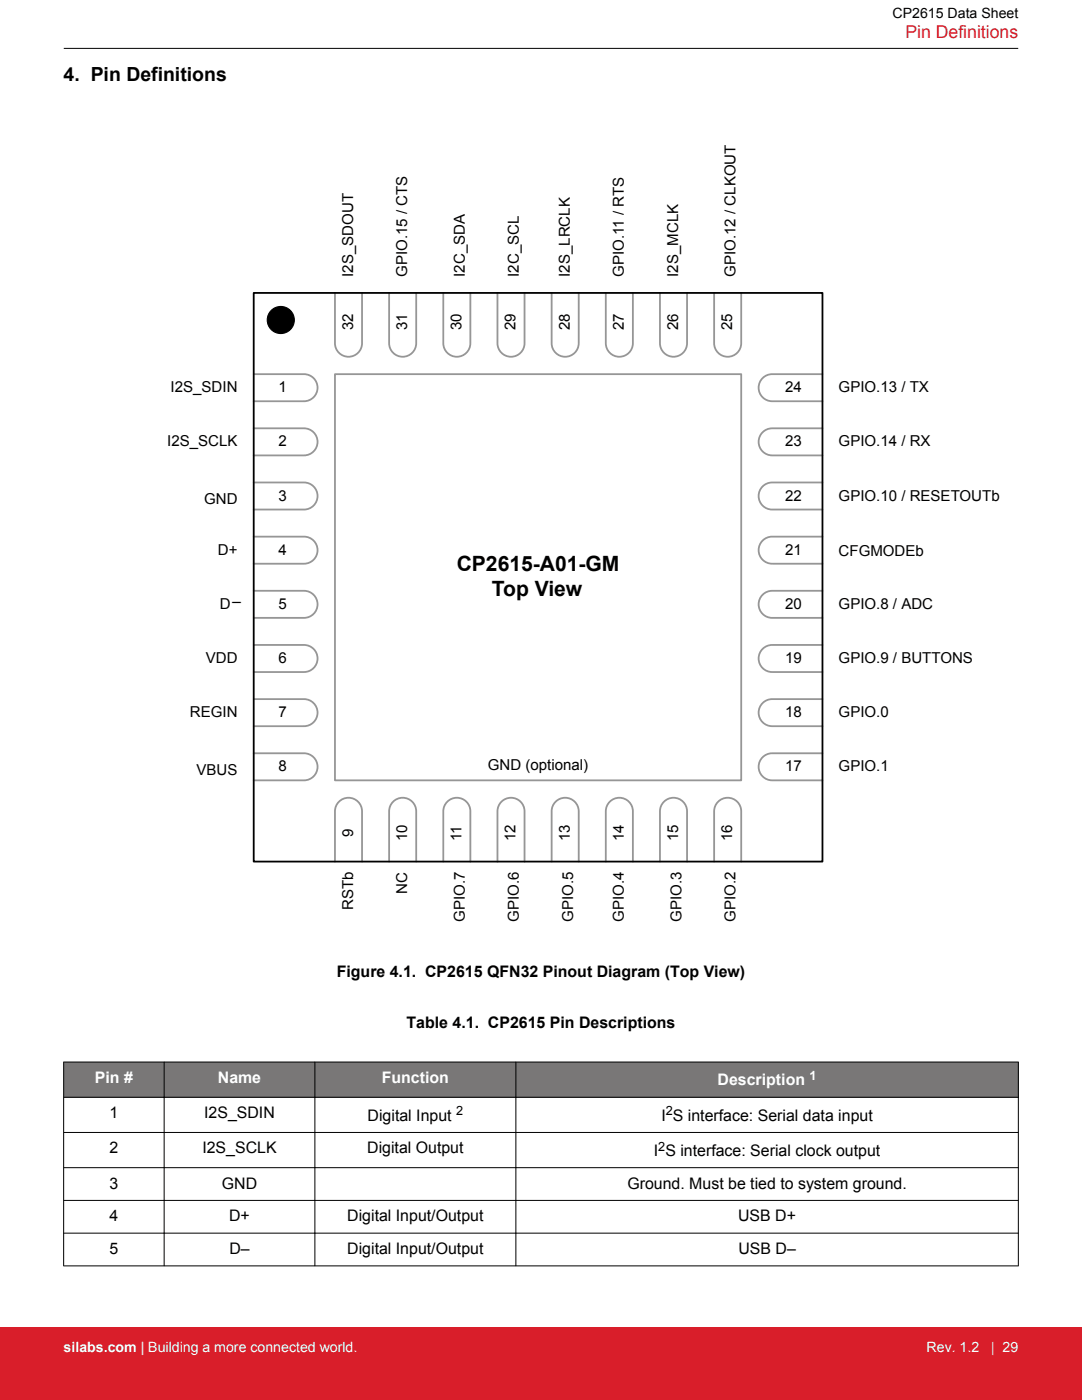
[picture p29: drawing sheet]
<svg xmlns="http://www.w3.org/2000/svg" width="216mm" height="279mm" viewBox="0 0 216 279" stroke-linecap="round" stroke-linejoin="round" font-family="sans-serif">
<defs><g id="words">
<g font-size="4.2">
<text x="91.1" y="113.9">CP2615-A01-GM</text>
<text x="98.1" y="119">Top View</text>
</g>
<text font-size="3.9" x="12.7" y="16.1">4. Pin Definitions</text>
<text font-size="3.5" fill="#d91e2a" x="180.7" y="7.5">Pin Definitions</text>
<g font-size="3.2">
<text x="67.2" y="195">Figure 4.1. CP2615 QFN32 Pinout Diagram (Top View)</text>
<text x="81.1" y="205.1">Table 4.1. CP2615 Pin Descriptions</text>
<text x="21.8" y="223.2">1</text>
<text x="40.7" y="223.2">I2S_SDIN</text>
<text x="73.4" y="223.7">Digital Input</text>
<text x="132" y="223.7">I S interface: Serial data input</text>
<text x="21.8" y="230.2">2</text>
<text x="40.4" y="230.2">I2S_SCLK</text>
<text x="73.3" y="230.2">Digital Output</text>
<text x="130.5" y="230.7">I S interface: Serial clock output</text>
<text x="21.8" y="237.2">3</text>
<text x="44.3" y="237.2">GND</text>
<text x="125.2" y="237.2">Ground. Must be tied to system ground.</text>
<text x="21.8" y="243.7">4</text>
<text x="45.7" y="243.7">D+</text>
<text x="69.3" y="243.7">Digital Input/Output</text>
<text x="147.3" y="243.7">USB D+</text>
<text x="21.8" y="250.3">5</text>
<text x="45.8" y="250.3">D–</text>
<text x="69.3" y="250.3">Digital Input/Output</text>
<text x="147.3" y="250.3">USB D–</text>
</g>
<g font-size="3.2" fill="#fff">
<text x="18.9" y="216.1">Pin #</text>
<text x="43.5" y="216.1">Name</text>
<text x="76.2" y="216.1">Function</text>
<text x="143.2" y="216.6">Description</text>
</g>
<g font-size="3">
<text x="70.4" y="55.2" transform="rotate(-90 70.4 55.2)">I2S_SDOUT</text>
<text x="81.2" y="55.2" transform="rotate(-90 81.2 55.2)">GPIO.15 / CTS</text>
<text x="92.7" y="55.2" transform="rotate(-90 92.7 55.2)">I2C_SDA</text>
<text x="103.5" y="55.2" transform="rotate(-90 103.5 55.2)">I2C_SCL</text>
<text x="113.7" y="55.2" transform="rotate(-90 113.7 55.2)">I2S_LRCLK</text>
<text x="124.5" y="55.2" transform="rotate(-90 124.5 55.2)">GPIO.11 / RTS</text>
<text x="135.3" y="55.2" transform="rotate(-90 135.3 55.2)">I2S_MCLK</text>
<text x="146.8" y="55.2" transform="rotate(-90 146.8 55.2)">GPIO.12 / CLKOUT</text>
<text x="70.4" y="65.9" transform="rotate(-90 70.4 65.9)">32</text>
<text x="81.2" y="65.9" transform="rotate(-90 81.2 65.9)">31</text>
<text x="92.1" y="65.9" transform="rotate(-90 92.1 65.9)">30</text>
<text x="102.9" y="65.9" transform="rotate(-90 102.9 65.9)">29</text>
<text x="113.7" y="65.9" transform="rotate(-90 113.7 65.9)">28</text>
<text x="124.5" y="65.9" transform="rotate(-90 124.5 65.9)">27</text>
<text x="135.3" y="65.9" transform="rotate(-90 135.3 65.9)">26</text>
<text x="146.1" y="65.9" transform="rotate(-90 146.1 65.9)">25</text>
<text x="34" y="78.3">I2S_SDIN</text>
<text x="55.6" y="78.3">1</text>
<text x="156.7" y="78.3">24</text>
<text x="167.3" y="78.3">GPIO.13 / TX</text>
<text x="33.4" y="89.1">I2S_SCLK</text>
<text x="55.6" y="89.1">2</text>
<text x="156.7" y="89.1">23</text>
<text x="167.3" y="89.1">GPIO.14 / RX</text>
<text x="40.7" y="100.6">GND</text>
<text x="55.6" y="99.9">3</text>
<text x="156.7" y="99.9">22</text>
<text x="167.3" y="99.9">GPIO.10 / RESETOUTb</text>
<text x="43.5" y="110.7">D+</text>
<text x="55.6" y="110.7">4</text>
<text x="156.7" y="110.7">21</text>
<text x="167.3" y="110.9">CFGMODEb</text>
<text x="46.4" y="119.7">_</text>
<text x="43.9" y="121.5">D</text>
<text x="55.6" y="121.5">5</text>
<text x="156.7" y="121.5">20</text>
<text x="167.3" y="121.5">GPIO.8 / ADC</text>
<text x="41.1" y="132.3">VDD</text>
<text x="55.6" y="132.3">6</text>
<text x="156.7" y="132.3">19</text>
<text x="167.3" y="132.3">GPIO.9 / BUTTONS</text>
<text x="37.9" y="143.1">REGIN</text>
<text x="55.6" y="143.1">7</text>
<text x="156.7" y="143.1">18</text>
<text x="167.3" y="143.1">GPIO.0</text>
<text x="39.2" y="154.6">VBUS</text>
<text x="55.6" y="153.9">8</text>
<text x="97.4" y="153.6">GND (optional)</text>
<text x="156.7" y="153.9">17</text>
<text x="167.3" y="153.9">GPIO.1</text>
<text x="70.4" y="167" transform="rotate(-90 70.4 167)">9</text>
<text x="81.2" y="167.8" transform="rotate(-90 81.2 167.8)">10</text>
<text x="92.1" y="167.8" transform="rotate(-90 92.1 167.8)">11</text>
<text x="102.9" y="167.8" transform="rotate(-90 102.9 167.8)">12</text>
<text x="113.7" y="167.8" transform="rotate(-90 113.7 167.8)">13</text>
<text x="124.5" y="167.8" transform="rotate(-90 124.5 167.8)">14</text>
<text x="135.3" y="167.8" transform="rotate(-90 135.3 167.8)">15</text>
<text x="146.1" y="167.8" transform="rotate(-90 146.1 167.8)">16</text>
<text x="81.2" y="178.3" transform="rotate(-90 81.2 178.3)">NC</text>
<text x="70.4" y="181.7" transform="rotate(-90 70.4 181.7)">RSTb</text>
<text x="92.7" y="184" transform="rotate(-90 92.7 184)">GPIO.7</text>
<text x="103.5" y="184" transform="rotate(-90 103.5 184)">GPIO.6</text>
<text x="114.3" y="184" transform="rotate(-90 114.3 184)">GPIO.5</text>
<text x="124.5" y="184" transform="rotate(-90 124.5 184)">GPIO.4</text>
<text x="136" y="184" transform="rotate(-90 136 184)">GPIO.3</text>
<text x="146.8" y="184" transform="rotate(-90 146.8 184)">GPIO.2</text>
</g>
<text font-size="2.8" x="178.1" y="3.5">CP2615 Data Sheet</text>
<g font-size="2.8" fill="#fff">
<text x="12.7" y="269.9">silabs.com | Building a more connected world.</text>
<text x="184.9" y="269.9">Rev. 1.2</text>
<text x="197.8" y="269.9">| 29</text>
</g>
<text font-size="2.5" fill="#fff" x="161.5" y="215.6">1</text>
<g font-size="2.5">
<text x="91" y="222.6">2</text>
<text x="132.9" y="222.6">2</text>
<text x="131.4" y="229.6">2</text>
</g>
</g></defs>
<g fill="none" stroke="#969696" stroke-width=".36">
<path d="M66.8 58.5v10a2.7 2.7 0 0 0 2.7 2.7 2.7 2.7 0 0 0 2.7-2.7v-10M77.6 58.5v10a2.7 2.7 0 0 0 2.7 2.7 2.7 2.7 0 0 0 2.7-2.7v-10M88.5 58.5v10a2.7 2.7 0 0 0 2.7 2.7 2.7 2.7 0 0 0 2.7-2.7v-10M99.3 58.5v10a2.7 2.7 0 0 0 2.7 2.7 2.7 2.7 0 0 0 2.7-2.7v-10M110.1 58.5v10a2.7 2.7 0 0 0 2.7 2.7 2.7 2.7 0 0 0 2.7-2.7v-10M120.9 58.5v10a2.7 2.7 0 0 0 2.7 2.7 2.7 2.7 0 0 0 2.7-2.7v-10M131.7 58.5v10a2.7 2.7 0 0 0 2.7 2.7 2.7 2.7 0 0 0 2.7-2.7v-10M142.5 58.5v10a2.7 2.7 0 0 0 2.7 2.7 2.7 2.7 0 0 0 2.7-2.7v-10M50.6 74.7h10.1a2.7 2.7 0 0 1 2.7 2.7 2.7 2.7 0 0 1-2.7 2.7h-10.1M66.8 74.7h81.1v81h-81.1zM164.1 74.7h-10a2.7 2.7 0 0 0-2.7 2.7 2.7 2.7 0 0 0 2.7 2.7h10M50.6 85.5h10.1a2.7 2.7 0 0 1 2.7 2.7 2.7 2.7 0 0 1-2.7 2.7h-10.1"/>
<path d="M50.6 96.3h10.1a2.7 2.7 0 0 1 2.7 2.7 2.7 2.7 0 0 1-2.7 2.7h-10.1M164.1 85.5h-10a2.7 2.7 0 0 0-2.7 2.7 2.7 2.7 0 0 0 2.7 2.7h10M164.1 96.3h-10a2.7 2.7 0 0 0-2.7 2.7 2.7 2.7 0 0 0 2.7 2.7h10M50.6 107.1h10.1a2.7 2.7 0 0 1 2.7 2.7 2.7 2.7 0 0 1-2.7 2.7h-10.1M50.6 117.9h10.1a2.7 2.7 0 0 1 2.7 2.7 2.7 2.7 0 0 1-2.7 2.7h-10.1M164.1 107.1h-10a2.7 2.7 0 0 0-2.7 2.7 2.7 2.7 0 0 0 2.7 2.7h10M164.1 117.9h-10a2.7 2.7 0 0 0-2.7 2.7 2.7 2.7 0 0 0 2.7 2.7h10M50.6 128.7h10.1a2.7 2.7 0 0 1 2.7 2.7 2.7 2.7 0 0 1-2.7 2.7h-10.1M50.6 139.5h10.1a2.7 2.7 0 0 1 2.7 2.7 2.7 2.7 0 0 1-2.7 2.7h-10.1M164.1 128.7h-10a2.7 2.7 0 0 0-2.7 2.7 2.7 2.7 0 0 0 2.7 2.7h10M164.1 139.5h-10a2.7 2.7 0 0 0-2.7 2.7 2.7 2.7 0 0 0 2.7 2.7h10M50.6 150.3h10.1a2.7 2.7 0 0 1 2.7 2.7 2.7 2.7 0 0 1-2.7 2.7h-10.1"/>
<path d="M164.1 150.3h-10a2.7 2.7 0 0 0-2.7 2.7 2.7 2.7 0 0 0 2.7 2.7h10M66.8 171.9v-10a2.7 2.7 0 0 1 2.7-2.7 2.7 2.7 0 0 1 2.7 2.7v10M77.6 171.9v-10a2.7 2.7 0 0 1 2.7-2.7 2.7 2.7 0 0 1 2.7 2.7v10M88.5 171.9v-10a2.7 2.7 0 0 1 2.7-2.7 2.7 2.7 0 0 1 2.7 2.7v10M99.3 171.9v-10a2.7 2.7 0 0 1 2.7-2.7 2.7 2.7 0 0 1 2.7 2.7v10M110.1 171.9v-10a2.7 2.7 0 0 1 2.7-2.7 2.7 2.7 0 0 1 2.7 2.7v10M120.9 171.9v-10a2.7 2.7 0 0 1 2.7-2.7 2.7 2.7 0 0 1 2.7 2.7v10M131.7 171.9v-10a2.7 2.7 0 0 1 2.7-2.7 2.7 2.7 0 0 1 2.7 2.7v10M142.5 171.9v-10a2.7 2.7 0 0 1 2.7-2.7 2.7 2.7 0 0 1 2.7 2.7v10"/>
</g>
<circle cx="56" cy="63.9" r="2.7" fill="#000" stroke="#000" stroke-width=".22"/>
<path d="M50.6 58.5h113.5v113.4h-113.5z" fill="none" stroke="#000" stroke-width=".36"/>
<g fill="#797777">
<path d="M12.7 212h190.5v7h-190.5z" fill-rule="evenodd"/>
<path d="M12.7 212h190.5v7h-190.5z" fill-rule="evenodd"/>
</g>
<g fill="none" stroke="#000" stroke-width=".2">
<path d="M12.7 9.7h190.5M12.7 212h190.5M12.7 219h190.5M12.7 211.9v40.8M32.8 211.9v40.8M62.8 211.9v40.8M102.9 211.9v40.8M203.2 211.9v40.8M12.7 226h190.5M12.7 233h190.5M12.7 239.6h190.5M12.7 246.1h190.5"/>
<path d="M12.7 252.6h190.5"/>
</g>
<path d="M0 264.9h215.9v14.5h-215.9z" fill="#d91e2a"/>
<use href="#words"/>
</svg>
